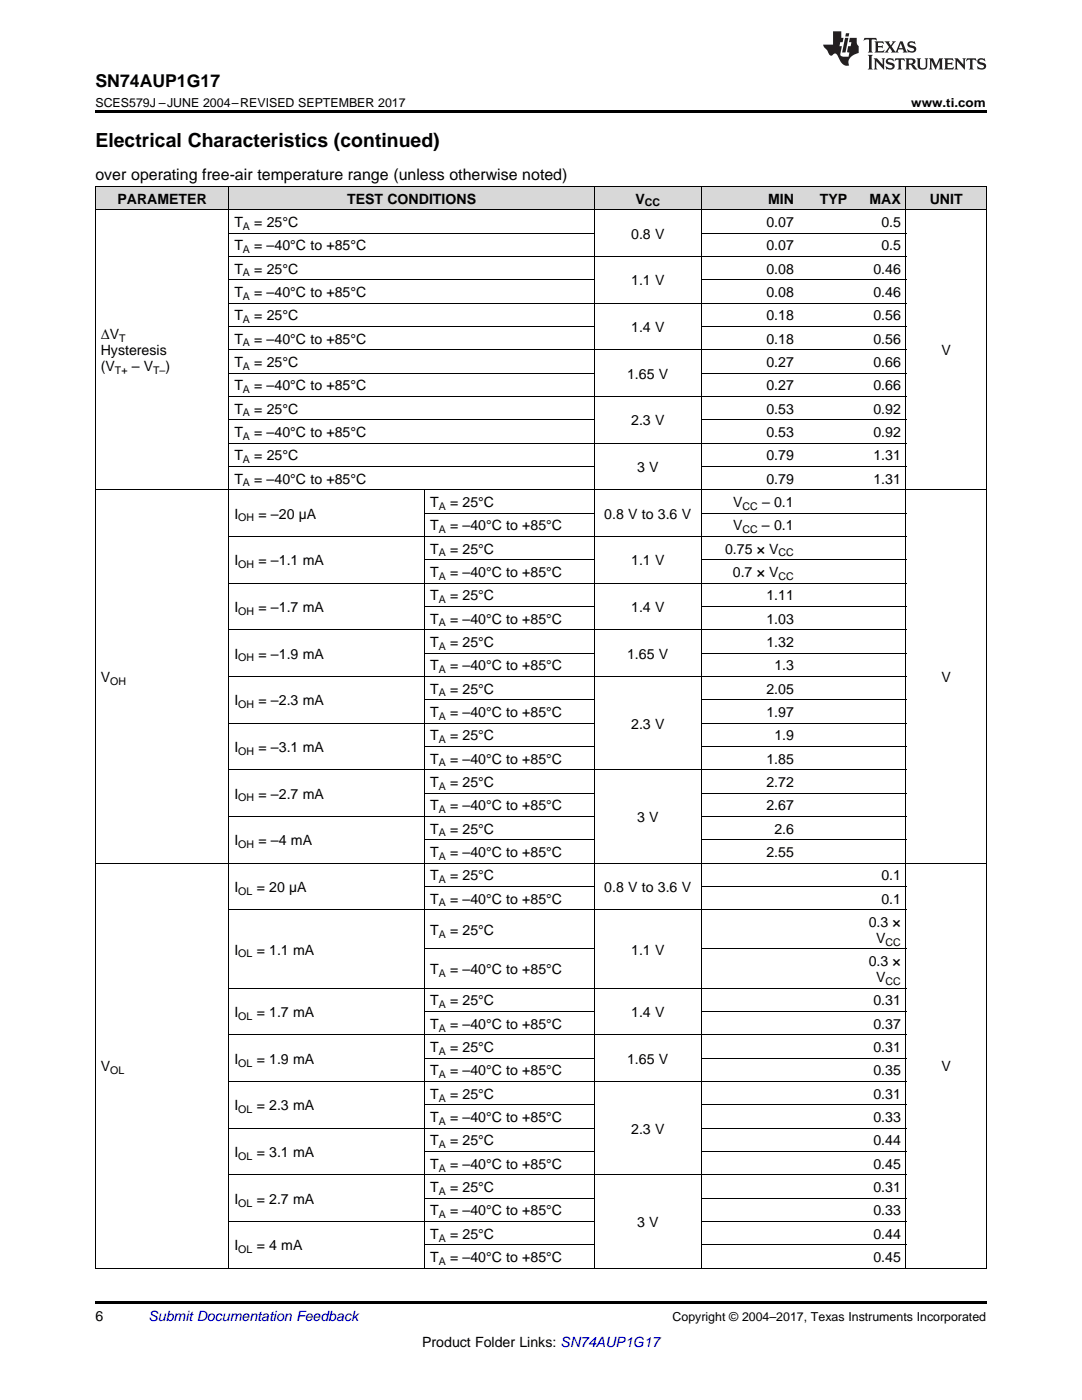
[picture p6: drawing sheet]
<svg xmlns="http://www.w3.org/2000/svg" width="216mm" height="279mm" viewBox="0 0 216 279" stroke-linecap="round" stroke-linejoin="round" font-family="sans-serif">
<defs><g id="words">
<text font-size="3.9" x="19" y="29.3">Electrical Characteristics (continued)</text>
<text font-size="3.5" x="19" y="17.3">SN74AUP1G17</text>
<text font-size="3.2" x="19" y="36">over operating free-air temperature range (unless otherwise noted)</text>
<g font-size="2.8">
<text x="23.4" y="40.6">PARAMETER</text>
<text x="69.3" y="40.6">TEST CONDITIONS</text>
<text x="126.8" y="40.6">V</text>
<text x="153.2" y="40.6">MIN</text>
<text x="163.6" y="40.6">TYP</text>
<text x="173.5" y="40.6">MAX</text>
<text x="185.5" y="40.6">UNIT</text>
<text x="46.8" y="45.3">T</text>
<text x="50.7" y="45.3">= 25°C</text>
<text x="125.9" y="47.6">0.8 V</text>
<text x="152.9" y="45.3">0.07</text>
<text x="175.9" y="45.3">0.5</text>
<text x="46.8" y="50">T</text>
<text x="50.7" y="50">= –40°C to +85°C</text>
<text x="152.9" y="50">0.07</text>
<text x="175.9" y="50">0.5</text>
<text x="46.8" y="54.6">T</text>
<text x="46.8" y="59.3">T</text>
<text x="50.7" y="54.6">= 25°C</text>
<text x="50.7" y="59.3">= –40°C to +85°C</text>
<text x="125.9" y="56.9">1.1 V</text>
<text x="152.9" y="54.6">0.08</text>
<text x="152.9" y="59.3">0.08</text>
<text x="174.3" y="54.6">0.46</text>
<text x="174.3" y="59.3">0.46</text>
<text x="46.8" y="63.9">T</text>
<text x="50.7" y="63.9">= 25°C</text>
<text x="152.9" y="63.9">0.18</text>
<text x="174.3" y="63.9">0.56</text>
<text x="20.1" y="67.7">ΔV</text>
<text x="20.1" y="70.9">Hysteresis</text>
<text x="46.8" y="68.6">T</text>
<text x="50.7" y="68.6">= –40°C to +85°C</text>
<text x="125.9" y="66.3">1.4 V</text>
<text x="152.9" y="68.6">0.18</text>
<text x="174.3" y="68.6">0.56</text>
<text x="187.9" y="70.9">V</text>
<text x="20.1" y="74.1">(V</text>
<text x="26.3" y="74.1">– V</text>
<text x="33" y="74.1">)</text>
<text x="46.8" y="73.2">T</text>
<text x="46.8" y="77.9">T</text>
<text x="50.7" y="73.2">= 25°C</text>
<text x="50.7" y="77.9">= –40°C to +85°C</text>
<text x="125.1" y="75.6">1.65 V</text>
<text x="152.9" y="73.2">0.27</text>
<text x="152.9" y="77.9">0.27</text>
<text x="174.3" y="73.2">0.66</text>
<text x="174.3" y="77.9">0.66</text>
<text x="46.8" y="82.5">T</text>
<text x="50.7" y="82.5">= 25°C</text>
<text x="152.9" y="82.5">0.53</text>
<text x="174.3" y="82.5">0.92</text>
<text x="46.8" y="87.2">T</text>
<text x="50.7" y="87.2">= –40°C to +85°C</text>
<text x="125.9" y="84.9">2.3 V</text>
<text x="152.9" y="87.2">0.53</text>
<text x="174.3" y="87.2">0.92</text>
<text x="46.8" y="91.9">T</text>
<text x="50.7" y="91.9">= 25°C</text>
<text x="127.1" y="94.2">3 V</text>
<text x="152.9" y="91.9">0.79</text>
<text x="174.3" y="91.9">1.31</text>
<text x="46.8" y="96.5">T</text>
<text x="50.7" y="96.5">= –40°C to +85°C</text>
<text x="85.9" y="101.2">T</text>
<text x="89.8" y="101.2">= 25°C</text>
<text x="146.3" y="101.2">V</text>
<text x="152.1" y="101.2">– 0.1</text>
<text x="152.9" y="96.5">0.79</text>
<text x="174.3" y="96.5">1.31</text>
<text x="46.8" y="103.5">I</text>
<text x="51.6" y="103.5">= –20 µA</text>
<text x="85.9" y="105.8">T</text>
<text x="89.8" y="105.8">= –40°C to +85°C</text>
<text x="120.6" y="103.5">0.8 V to 3.6 V</text>
<text x="146.3" y="105.8">V</text>
<text x="152" y="105.8">– 0.1</text>
<text x="46.8" y="112.8">I</text>
<text x="51.6" y="112.8">= –1.1 mA</text>
<text x="85.9" y="110.5">T</text>
<text x="89.8" y="110.5">= 25°C</text>
<text x="125.9" y="112.8">1.1 V</text>
<text x="144.7" y="110.5">0.75 × V</text>
<text x="85.9" y="115.1">T</text>
<text x="85.9" y="119.8">T</text>
<text x="89.8" y="115.1">= –40°C to +85°C</text>
<text x="89.8" y="119.8">= 25°C</text>
<text x="146.2" y="115.1">0.7 × V</text>
<text x="152.9" y="119.8">1.11</text>
<text x="46.8" y="122.1">I</text>
<text x="51.6" y="122.1">= –1.7 mA</text>
<text x="85.9" y="124.5">T</text>
<text x="89.8" y="124.5">= –40°C to +85°C</text>
<text x="125.9" y="122.1">1.4 V</text>
<text x="152.9" y="124.5">1.03</text>
<text x="46.8" y="131.4">I</text>
<text x="51.6" y="131.4">= –1.9 mA</text>
<text x="85.9" y="129.1">T</text>
<text x="89.8" y="129.1">= 25°C</text>
<text x="125.1" y="131.4">1.65 V</text>
<text x="152.9" y="129.1">1.32</text>
<text x="20.1" y="136.1">V</text>
<text x="85.9" y="133.8">T</text>
<text x="89.8" y="133.8">= –40°C to +85°C</text>
<text x="154.5" y="133.8">1.3</text>
<text x="187.9" y="136.1">V</text>
<text x="46.8" y="140.8">I</text>
<text x="51.6" y="140.8">= –2.3 mA</text>
<text x="85.9" y="138.4">T</text>
<text x="85.9" y="143.1">T</text>
<text x="89.8" y="138.4">= 25°C</text>
<text x="89.8" y="143.1">= –40°C to +85°C</text>
<text x="152.9" y="138.4">2.05</text>
<text x="152.9" y="143.1">1.97</text>
<text x="85.9" y="147.7">T</text>
<text x="89.8" y="147.7">= 25°C</text>
<text x="125.9" y="145.4">2.3 V</text>
<text x="154.5" y="147.7">1.9</text>
<text x="46.8" y="150.1">I</text>
<text x="51.6" y="150.1">= –3.1 mA</text>
<text x="85.9" y="152.4">T</text>
<text x="89.8" y="152.4">= –40°C to +85°C</text>
<text x="152.9" y="152.4">1.85</text>
<text x="46.8" y="159.4">I</text>
<text x="51.6" y="159.4">= –2.7 mA</text>
<text x="85.9" y="157.1">T</text>
<text x="85.9" y="161.7">T</text>
<text x="89.8" y="157.1">= 25°C</text>
<text x="89.8" y="161.7">= –40°C to +85°C</text>
<text x="152.9" y="157.1">2.72</text>
<text x="152.9" y="161.7">2.67</text>
<text x="85.9" y="166.4">T</text>
<text x="89.8" y="166.4">= 25°C</text>
<text x="127.1" y="164">3 V</text>
<text x="154.5" y="166.4">2.6</text>
<text x="46.8" y="168.7">I</text>
<text x="51.6" y="168.7">= –4 mA</text>
<text x="85.9" y="171">T</text>
<text x="89.8" y="171">= –40°C to +85°C</text>
<text x="152.9" y="171">2.55</text>
<text x="46.8" y="178">I</text>
<text x="51.2" y="178">= 20 µA</text>
<text x="85.9" y="175.7">T</text>
<text x="89.8" y="175.7">= 25°C</text>
<text x="120.6" y="178">0.8 V to 3.6 V</text>
<text x="175.9" y="175.7">0.1</text>
<text x="85.9" y="180.3">T</text>
<text x="89.8" y="180.3">= –40°C to +85°C</text>
<text x="173.4" y="185">0.3 ×</text>
<text x="175.9" y="180.3">0.1</text>
<text x="46.8" y="190.5">I</text>
<text x="51.2" y="190.5">= 1.1 mA</text>
<text x="85.9" y="186.6">T</text>
<text x="89.8" y="186.6">= 25°C</text>
<text x="125.9" y="190.5">1.1 V</text>
<text x="174.8" y="188.2">V</text>
<text x="85.9" y="194.4">T</text>
<text x="89.8" y="194.4">= –40°C to +85°C</text>
<text x="173.4" y="192.8">0.3 ×</text>
<text x="174.8" y="196">V</text>
<text x="46.8" y="203">I</text>
<text x="51.2" y="203">= 1.7 mA</text>
<text x="85.9" y="200.7">T</text>
<text x="89.8" y="200.7">= 25°C</text>
<text x="125.9" y="203">1.4 V</text>
<text x="174.3" y="200.7">0.31</text>
<text x="85.9" y="205.3">T</text>
<text x="85.9" y="210">T</text>
<text x="89.8" y="205.3">= –40°C to +85°C</text>
<text x="89.8" y="210">= 25°C</text>
<text x="174.3" y="205.3">0.37</text>
<text x="174.3" y="210">0.31</text>
<text x="20.1" y="213.8">V</text>
<text x="46.8" y="212.3">I</text>
<text x="51.2" y="212.3">= 1.9 mA</text>
<text x="85.9" y="214.6">T</text>
<text x="89.8" y="214.6">= –40°C to +85°C</text>
<text x="125.1" y="212.3">1.65 V</text>
<text x="174.3" y="214.6">0.35</text>
<text x="187.9" y="213.8">V</text>
<text x="46.8" y="221.6">I</text>
<text x="51.2" y="221.6">= 2.3 mA</text>
<text x="85.9" y="219.3">T</text>
<text x="89.8" y="219.3">= 25°C</text>
<text x="174.3" y="219.3">0.31</text>
<text x="85.9" y="223.9">T</text>
<text x="89.8" y="223.9">= –40°C to +85°C</text>
<text x="125.9" y="226.3">2.3 V</text>
<text x="174.3" y="223.9">0.33</text>
<text x="46.8" y="230.9">I</text>
<text x="51.2" y="230.9">= 3.1 mA</text>
<text x="85.9" y="228.6">T</text>
<text x="85.9" y="233.3">T</text>
<text x="89.8" y="228.6">= 25°C</text>
<text x="89.8" y="233.3">= –40°C to +85°C</text>
<text x="174.3" y="228.6">0.44</text>
<text x="174.3" y="233.3">0.45</text>
<text x="85.9" y="237.9">T</text>
<text x="89.8" y="237.9">= 25°C</text>
<text x="174.3" y="237.9">0.31</text>
<text x="46.8" y="240.2">I</text>
<text x="51.2" y="240.2">= 2.7 mA</text>
<text x="85.9" y="242.6">T</text>
<text x="89.8" y="242.6">= –40°C to +85°C</text>
<text x="127.1" y="244.9">3 V</text>
<text x="174.3" y="242.6">0.33</text>
<text x="46.8" y="249.6">I</text>
<text x="51.2" y="249.6">= 4 mA</text>
<text x="85.9" y="247.2">T</text>
<text x="85.9" y="251.9">T</text>
<text x="89.8" y="247.2">= 25°C</text>
<text x="89.8" y="251.9">= –40°C to +85°C</text>
<text x="174.3" y="247.2">0.44</text>
<text x="174.3" y="251.9">0.45</text>
<text x="19" y="263.6">6</text>
<text x="84.2" y="268.9">Product Folder Links: SN74AUP1G17</text>
</g>
<text font-size="2.8" fill="#0000c8" x="29.6" y="263.6">Submit Documentation Feedback</text>
<g font-size="2.5">
<text x="19" y="21.4">SCES579J –JUNE 2004–REVISED SEPTEMBER 2017</text>
<text x="181.8" y="21.4">www.ti.com</text>
<text x="134.2" y="263.6">Copyright © 2004–2017, Texas Instruments Incorporated</text>
</g>
<g font-size="2.1">
<text x="128.7" y="41.2">CC</text>
<text x="48.5" y="45.9">A</text>
<text x="48.5" y="50.5">A</text>
<text x="48.5" y="55.2">A</text>
<text x="48.5" y="59.8">A</text>
<text x="48.5" y="64.5">A</text>
<text x="23.8" y="68.3">T</text>
<text x="48.5" y="69.1">A</text>
<text x="22.9" y="74.6">T+</text>
<text x="30.6" y="74.6">T–</text>
<text x="48.5" y="73.8">A</text>
<text x="48.5" y="78.5">A</text>
<text x="48.5" y="83.1">A</text>
<text x="48.5" y="87.8">A</text>
<text x="48.5" y="92.4">A</text>
<text x="48.5" y="97.1">A</text>
<text x="87.6" y="101.7">A</text>
<text x="148.2" y="101.7">CC</text>
<text x="47.6" y="104.1">OH</text>
<text x="87.6" y="106.4">A</text>
<text x="148.2" y="106.4">CC</text>
<text x="47.6" y="113.4">OH</text>
<text x="87.6" y="111.1">A</text>
<text x="155.4" y="111.1">CC</text>
<text x="87.6" y="115.7">A</text>
<text x="155.3" y="115.7">CC</text>
<text x="47.6" y="122.7">OH</text>
<text x="87.6" y="120.4">A</text>
<text x="87.6" y="125">A</text>
<text x="87.6" y="129.7">A</text>
<text x="22" y="136.7">OH</text>
<text x="47.6" y="132">OH</text>
<text x="87.6" y="134.3">A</text>
<text x="47.6" y="141.3">OH</text>
<text x="87.6" y="139">A</text>
<text x="87.6" y="143.7">A</text>
<text x="87.6" y="148.3">A</text>
<text x="47.6" y="150.6">OH</text>
<text x="87.6" y="153">A</text>
<text x="47.6" y="159.9">OH</text>
<text x="87.6" y="157.6">A</text>
<text x="87.6" y="162.3">A</text>
<text x="87.6" y="166.9">A</text>
<text x="47.6" y="169.3">OH</text>
<text x="87.6" y="171.6">A</text>
<text x="47.6" y="178.6">OL</text>
<text x="87.6" y="176.2">A</text>
<text x="87.6" y="180.9">A</text>
<text x="47.6" y="191.1">OL</text>
<text x="87.6" y="187.1">A</text>
<text x="176.7" y="188.7">CC</text>
<text x="87.6" y="195">A</text>
<text x="176.7" y="196.6">CC</text>
<text x="47.6" y="203.6">OL</text>
<text x="87.6" y="201.2">A</text>
<text x="87.6" y="205.9">A</text>
<text x="22" y="214.3">OL</text>
<text x="47.6" y="212.9">OL</text>
<text x="87.6" y="210.5">A</text>
<text x="87.6" y="215.2">A</text>
<text x="87.6" y="219.9">A</text>
<text x="47.6" y="222.2">OL</text>
<text x="87.6" y="224.5">A</text>
<text x="47.6" y="231.5">OL</text>
<text x="87.6" y="229.2">A</text>
<text x="87.6" y="233.8">A</text>
<text x="87.6" y="238.5">A</text>
<text x="47.6" y="240.8">OL</text>
<text x="87.6" y="243.1">A</text>
<text x="47.6" y="250.1">OL</text>
<text x="87.6" y="247.8">A</text>
<text x="87.6" y="252.4">A</text>
</g>
</g></defs>
<g fill="#d8d8d8">
<path d="M19 37.3h8.9v4.6h-8.9z"/>
<path d="M27.9 37.3h17.8v4.6h-17.8z"/>
<path d="M45.7 37.3h39.1v4.6h-39.1z"/>
<path d="M84.8 37.3h33.8v4.6h-33.8z"/>
<path d="M118.6 37.3h21.3v4.6h-21.3z"/>
<path d="M139.9 37.3h19.6v4.6h-19.6z"/>
<path d="M159.5 37.3h10.7v4.6h-10.7z"/>
<path d="M170.2 37.3h10.6v4.6h-10.6z"/>
<path d="M180.8 37.3h16v4.6h-16z"/>
</g>
<path d="M19 22h177.8v.5h-177.8zM19 259.7h177.8v.5h-177.8z" fill="#000"/>
<g fill="none" stroke="#000" stroke-width=".2">
<path d="M19 37.2h177.8v216M19.1 37.2v216M45.7 37.2v216M118.6 37.2v216M139.9 37.2v216M180.8 37.2v216M19 41.9h177.8M45.7 55.8h72.9M45.7 51.2h135.1M45.7 46.5h72.9M139.9 55.8h40.9M139.9 46.5h40.9"/>
<path d="M45.7 79.1h135.1M45.7 74.5h72.9M45.7 69.8h135.1M45.7 65.1h72.9M45.7 60.5h135.1M139.9 74.5h40.9M139.9 65.1h40.9M19 97.7h177.8M45.7 93.1h72.9M45.7 88.4h135.1M45.7 83.8h72.9M84.8 97.8v155.4"/>
<path d="M139.9 93.1h40.9M139.9 83.8h40.9M45.7 116.4h135.1M45.7 107.1h135.1M84.8 111.7h33.8M84.8 102.4h33.8M139.9 111.7h40.9M139.9 102.4h40.9M45.7 135h135.1M45.7 125.7h135.1M84.8 139.6h33.8M84.8 130.3h33.8"/>
<path d="M84.8 121h33.8M139.9 139.6h40.9M139.9 130.3h40.9M139.9 121h40.9M45.7 153.6h135.1M45.7 144.3h72.9M84.8 158.3h33.8M84.8 149h33.8M139.9 158.3h40.9M139.9 149h40.9M139.9 144.3h40.9M19 172.2h177.8"/>
<path d="M45.7 162.9h72.9M84.8 176.9h33.8M84.8 167.6h33.8M139.9 176.9h40.9M139.9 167.6h40.9M139.9 162.9h40.9M45.7 197.2h135.1M45.7 181.6h135.1M84.8 189.4h33.8M139.9 189.4h40.9M45.7 215.8h135.1M45.7 206.5h135.1"/>
<path d="M84.8 211.2h33.8M84.8 201.9h33.8M139.9 211.2h40.9M139.9 201.9h40.9M45.7 234.5h135.1M45.7 225.2h72.9M84.8 239.1h33.8M84.8 229.8h33.8M84.8 220.5h33.8M139.9 239.1h40.9M139.9 229.8h40.9M139.9 225.2h40.9"/>
<path d="M139.9 220.5h40.9M19 253.1h177.8M45.7 243.8h72.9M84.8 248.4h33.8M139.9 248.4h40.9M139.9 243.8h40.9"/>
</g>
<g fill="#231f20">
<path d="M172.5 7.6l-.1 .5 .4-.2h.6v.1v2.1l-.2 .4h.9l-.2-.4v-2.1l.1-.1h.5l.5 .2-.2-.5zM174.5 8.3l.2 .3v1.5l-.2 .4h1.8l.2-.6a1.04 1.04 0 0 1-1.3 .2v-.7h.6l.3 .2v-.6l-.3 .2h-.6v-.6l.8-.1 .4 .3-.2-.5zM176.5 8.3l.9 1.1-.9 1.1h.8l-.2-.2 .4-.7 .5 .7-.2 .2h1.5l-.2-.2 .2-.4h.9l.1 .4-.2 .2h1l-.3-.3-.7-1.9h-.5l-.9 2-.8-1 .9-1h-.8l.1 .3-.4 .5-.3-.6 .1-.2zM179.7 8.6l.4 1h-.7zM181.3 8.4a.63 .63 0 0 0-.2 .7 .63 .63 0 0 0 .6 .4l.6 .2 .1 .2a.75 .75 0 0 1-.7 .4 .75 .75 0 0 1-.6-.5l.1 .7 .1-.1a1.11 1.11 0 0 0 1.5-.6 1.13 1.13 0 0 0-1.2-.8l-.1-.4a1.04 1.04 0 0 1 1.2 .2l-.2-.5-.2 .1-.4-.2zM173.2 10.9l.2 .4v2.2l-.2 .4h1l-.3-.4v-2.2l.3-.4zM174.3 11.6l.3 .4v1.5l-.3 .4h.8l-.2-.4v-1.3l1.5 1.7v-1.9l.2-.4h-.7l.2 .4v.9l-1.1-1.3zM177 11.8a.62 .62 0 0 0-.2 .7 .62 .62 0 0 0 .6 .4l.6 .1 .1 .3a.76 .76 0 0 1-.7 .3 .76 .76 0 0 1-.7-.4l.2 .7 .1-.1a1.11 1.11 0 0 0 1.5-.6 1.13 1.13 0 0 0-1.2-.8l-.1-.4a1.04 1.04 0 0 1 1.2 .2l-.2-.6-.2 .1-.5-.1zM178.7 11.6l-.2 .6a.61 .61 0 0 1 .8-.3v1.6l-.2 .4h.9l-.2-.4v-1.6a.63 .63 0 0 1 .7 .3l-.1-.6zM180.6 11.6l.3 .4v1.5l-.3 .4h1l-.2-.2-.1-.8 .6 .2a.76 .76 0 0 0 1.2 .7l-1-1a.58 .58 0 0 0 .6-.5 .58 .58 0 0 0-.5-.6zM181.4 11.9h.1a.45 .45 0 0 1 .5 .1 .45 .45 0 0 1 .1 .5l-.8 .2zM182.9 11.6l.2 .2a2.17 2.17 0 0 0 .3 1.9 .99 .99 0 0 0 1.6-.6v-1.1l.2-.4h-.7l.2 .2a1.92 1.92 0 0 1-.2 1.8 .6 .6 0 0 1-.9-.5v-1.1l.2-.4zM185.4 11.6l.2 .4v1.5l-.2 .4h.7l-.2-.4v-1.4l.8 1.8 .8-1.8v1.4l-.2 .4h.9l-.2-.4v-1.5l.2-.4h-.8l-.6 1.5-.6-1.5zM188.4 11.6l.2 .4v1.5l-.2 .4h1.8l.1-.6a1.04 1.04 0 0 1-1.2 .1v-.6h.5l.4 .2v-.6l-.4 .2h-.5v-.7h.8l.3 .3-.1-.6zM190.5 11.6l.2 .4v1.5l-.2 .4h.7l-.2-.4v-1.3l1.5 1.7v-1.9l.2-.4h-.7l.2 .4v.9l-1.1-1.3zM192.9 11.6l-.1 .6a.61 .61 0 0 1 .7-.3l.1 1.6-.3 .4h1l-.3-.4 .1-1.6a.63 .63 0 0 1 .7 .3l-.1-.6zM195.2 11.8a.62 .62 0 0 0-.2 .7 .62 .62 0 0 0 .6 .4l.6 .1 .1 .3a.76 .76 0 0 1-.7 .3 .76 .76 0 0 1-.6-.4l.1 .7 .1-.1a1.11 1.11 0 0 0 1.6-.6 1.13 1.13 0 0 0-1.3-.8l-.1-.4a1.04 1.04 0 0 1 1.2 .2l-.1-.6-.2 .1-.5-.1z"/>
<path d="M166.2 6.3v2.6h-1.9v.4l.8 .9a.91 .91 0 0 0 1 .8 .56 .56 0 0 1 .5-.3 .56 .56 0 0 1 .5 .3l.4 .8a1.53 1.53 0 0 0 1.9 1.2 1.54 1.54 0 0 1 1-2.1l.9-.3v-1.4a1.52 1.52 0 0 1-.4-1.6h-1.3l-.2 .8h.5l-.2 .8h-.5l-.1 1v.2l.4 .1-.2 .8a1.93 1.93 0 0 1-1.6-.3l.3-1.8h-.5l.2-.8h.4l.2-.8h-.4v-1.3zM168.6 7.6l-.6 2.9h.7l.6-2.9zM168.8 6.6l-.1 .7h.6l.2-.7z"/>
</g>
<use href="#words"/>
</svg>
